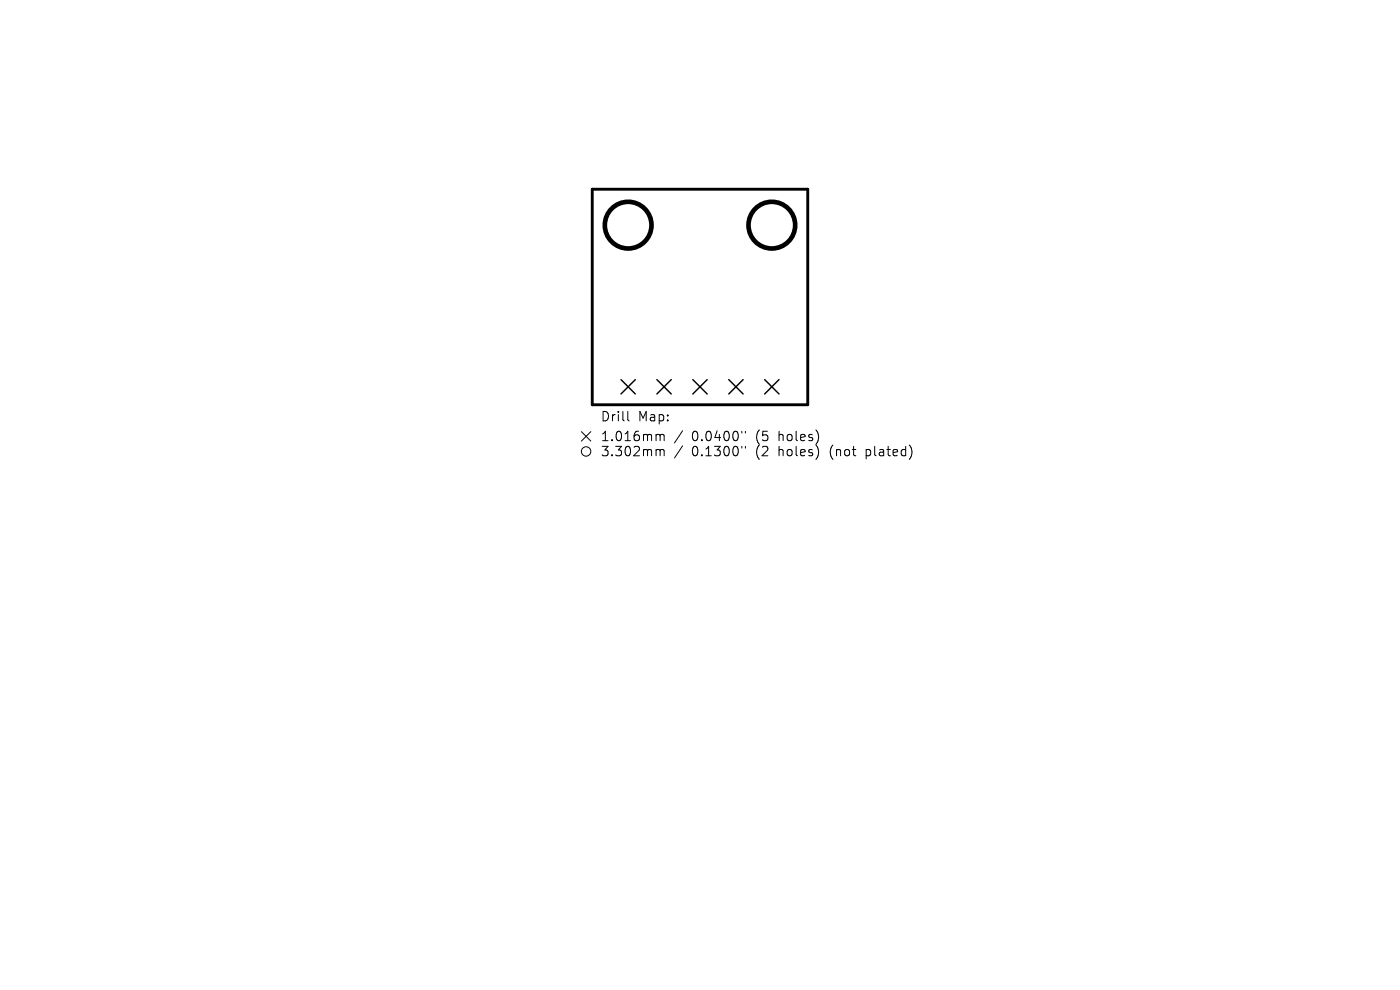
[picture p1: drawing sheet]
<svg xmlns="http://www.w3.org/2000/svg" width="297mm" height="210mm" viewBox="0 0 297 210" stroke-linecap="round" stroke-linejoin="round" font-family="sans-serif">
<defs><g id="words">
<g font-size="2.8">
<text x="127.3" y="89.7">Drill</text>
<text x="135.3" y="89.7">Map:</text>
<text x="127.3" y="93.9">1.016mm</text>
<text x="146.8" y="93.9">0.0400&quot;</text>
<text x="160.5" y="93.9">(5</text>
<text x="165.5" y="93.9">holes)</text>
<text x="127.3" y="97.1">3.302mm</text>
<text x="146.8" y="97.1">0.1300&quot;</text>
<text x="160.5" y="97.1">(2</text>
<text x="165.5" y="97.1">holes)</text>
<text x="176.5" y="97.1">(not</text>
<text x="184.3" y="97.1">plated)</text>
</g>
</g></defs>
<path d="M125.6 40.1h45.8v45.8h-45.8z" fill="none" stroke="#000" stroke-width=".61"/>
<path d="M131.7 80.5l3.1 3.1M134.8 80.5l-3.1 3.1M139.4 80.5l3 3.1M142.4 80.5l-3 3.1M147 80.5l3 3.1M150 80.5l-3 3.1M154.6 80.5l3 3.1M157.6 80.5l-3 3.1M162.2 80.5l3.1 3.1M165.3 80.5l-3.1 3.1" fill="none" stroke="#000" stroke-width=".3"/>
<g fill="none" stroke="#000" stroke-width=".99">
<circle cx="133.3" cy="47.8" r="5"/>
<circle cx="163.7" cy="47.8" r="5"/>
</g>
<g fill="none" stroke="#000" stroke-width=".21">
<path d="M123.3 91.6l2 2M125.3 91.6l-2 2M133.2 87.3v1.7l.3 .3M139.5 92.1l.4 .1 .1 .2M139.5 95.3h.3l.2 .3M140 92.4l.3-.3 .5 .1 .1 1.3M140 92.4v1.1M140 95.6v1.1M140 95.6l.3-.3 .5 .1 .1 1.3M144.8 91.4l-1.7 2.6M144.8 94.6l-1.7 2.6M157.4 91.5v.4"/>
<path d="M157.4 94.7v.4M158.1 91.5v.4M158.1 94.7v.4"/>
<circle cx="124.3" cy="95.8" r="1"/>
</g>
<use href="#words"/>
</svg>
